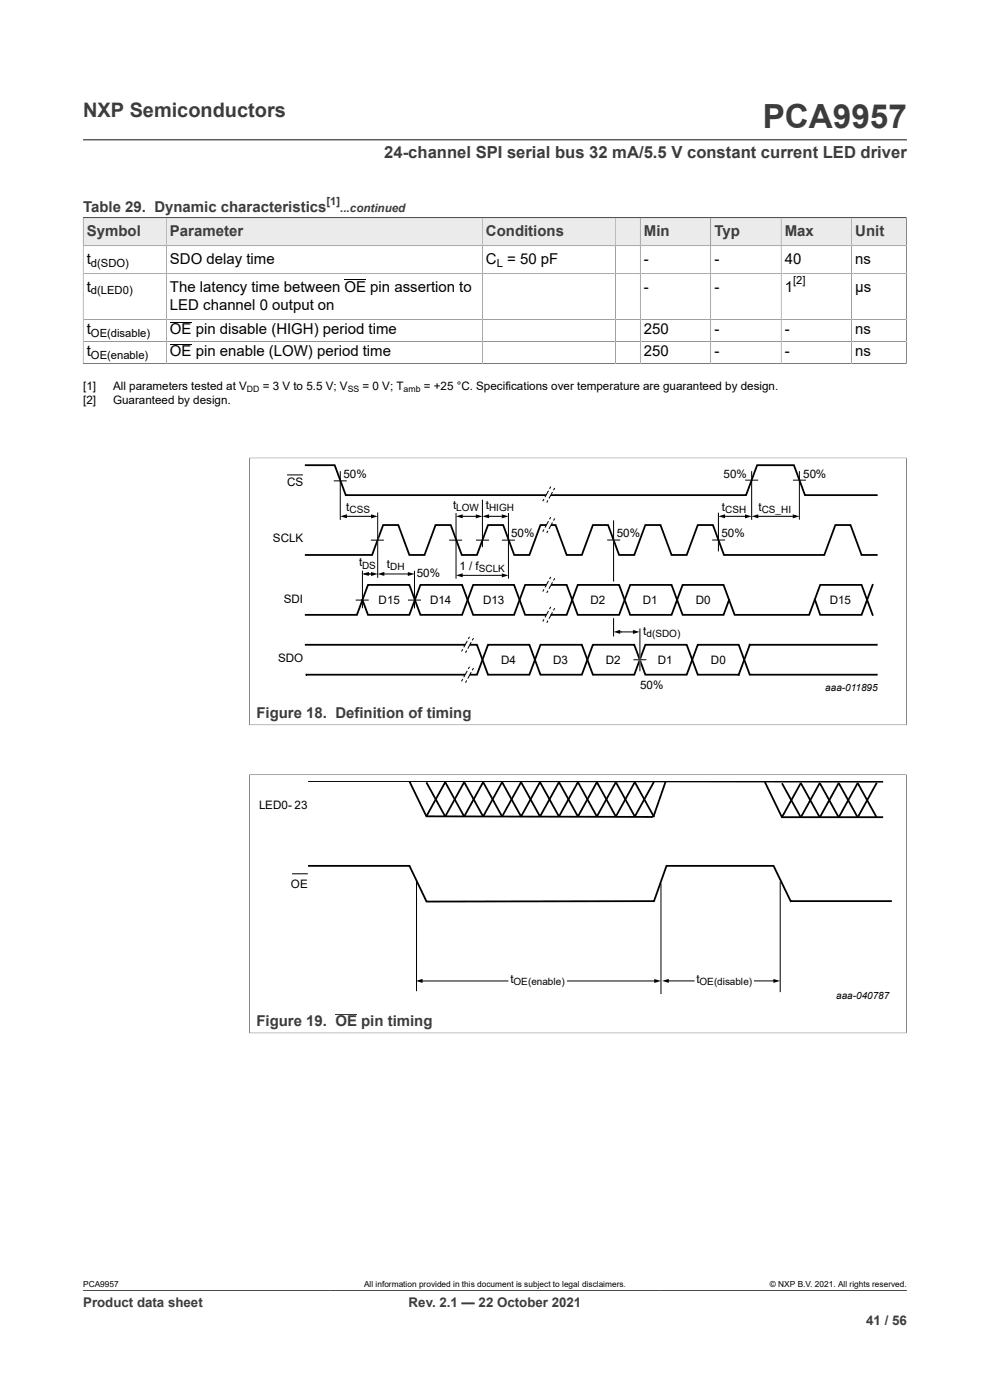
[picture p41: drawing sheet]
<svg xmlns="http://www.w3.org/2000/svg" width="210mm" height="297mm" viewBox="0 0 210 297" stroke-linecap="round" stroke-linejoin="round" font-family="sans-serif">
<defs><g id="words">
<text font-size="7.1" fill="#3c3c3c" x="161.8" y="27.2">PCA9957</text>
<text font-size="4.2" fill="#3c3c3c" x="17.6" y="24.8">NXP Semiconductors</text>
<text font-size="3.5" fill="#3c3c3c" x="81.5" y="33.5">24-channel SPI serial bus 32 mA/5.5 V constant current LED driver</text>
<g font-size="3.2" fill="#3c3c3c">
<text x="17.6" y="45.1">Table 29. Dynamic characteristics</text>
<text x="18.4" y="50">Symbol</text>
<text x="36.1" y="50">Parameter</text>
<text x="103.1" y="50">Conditions</text>
<text x="136.6" y="50">Min</text>
<text x="151.5" y="50">Typ</text>
<text x="166.5" y="50">Max</text>
<text x="181.4" y="50">Unit</text>
<text x="54.4" y="152.3">Figure 18. Definition of timing</text>
<text x="54.4" y="217.6">Figure 19. OE pin timing</text>
</g>
<g font-size="3.2">
<text x="18.4" y="55.9">t</text>
<text x="36.1" y="55.9">SDO delay time</text>
<text x="103.1" y="55.9">C = 50 pF</text>
<text x="136.6" y="55.9">-</text>
<text x="151.5" y="55.9">-</text>
<text x="166.5" y="55.9">40</text>
<text x="181.4" y="55.9">ns</text>
<text x="18.4" y="61.9">t</text>
<text x="36.1" y="61.9">The latency time between OE pin assertion to</text>
<text x="36.1" y="65.7">LED channel 0 output on</text>
<text x="136.6" y="61.9">-</text>
<text x="151.5" y="61.9">-</text>
<text x="166.5" y="61.9">1</text>
<text x="181.4" y="61.9">µs</text>
<text x="18.4" y="71">t</text>
<text x="36.1" y="71">OE pin disable (HIGH) period time</text>
<text x="136.6" y="71">250</text>
<text x="151.5" y="71">-</text>
<text x="166.5" y="71">-</text>
<text x="181.4" y="71">ns</text>
<text x="18.4" y="75.6">t</text>
<text x="36.1" y="75.6">OE pin enable (LOW) period time</text>
<text x="136.6" y="75.6">250</text>
<text x="151.5" y="75.6">-</text>
<text x="166.5" y="75.6">-</text>
<text x="181.4" y="75.6">ns</text>
</g>
<g font-size="2.8" fill="#3c3c3c">
<text x="17.6" y="277.3">Product data sheet</text>
<text x="86.7" y="277.3">Rev. 2.1 — 22 October 2021</text>
<text x="183.7" y="281">41 / 56</text>
</g>
<text font-size="2.5" fill="#3c3c3c" x="72.2" y="45.1">...continued</text>
<g font-size="2.5">
<text x="17.6" y="82.8">[1]</text>
<text x="24" y="82.8">All parameters tested at V</text>
<text x="55.7" y="82.8">= 3 V to 5.5 V; V</text>
<text x="76.9" y="82.8">= 0 V; T</text>
<text x="89.9" y="82.8">= +25 °C. Specifications over temperature are guaranteed by design.</text>
<text x="17.6" y="85.7">[2]</text>
<text x="24" y="85.7">Guaranteed by design.</text>
<text x="72.9" y="101.4">50%</text>
<text x="153.5" y="101.4">50%</text>
<text x="170.4" y="101.4">50%</text>
<text x="60.9" y="103">CS</text>
<text x="96.1" y="107.9">t</text>
<text x="103" y="107.9">t</text>
<text x="73.5" y="108.3">t</text>
<text x="108.4" y="113.9">50%</text>
<text x="130.9" y="113.9">50%</text>
<text x="153.1" y="113.9">50%</text>
<text x="153.1" y="108.3">t</text>
<text x="160.9" y="108.3">t</text>
<text x="57.9" y="115.1">SCLK</text>
<text x="76.2" y="120.1">t</text>
<text x="82.1" y="120.5">t</text>
<text x="88.4" y="122.4">50%</text>
<text x="97.5" y="120.9">1 / f</text>
<text x="60.2" y="127.8">SDI</text>
<text x="80.3" y="128.1">D15</text>
<text x="91.2" y="128.1">D14</text>
<text x="102.5" y="128.1">D13</text>
<text x="125.3" y="128.1">D2</text>
<text x="136.4" y="128.1">D1</text>
<text x="147.6" y="128.1">D0</text>
<text x="176" y="128.1">D15</text>
<text x="136.4" y="134.7">t</text>
<text x="59" y="140.5">SDO</text>
<text x="106.3" y="140.8">D4</text>
<text x="117.3" y="140.8">D3</text>
<text x="128.5" y="140.8">D2</text>
<text x="139.6" y="140.8">D1</text>
<text x="150.8" y="140.8">D0</text>
<text x="135.8" y="146.1">50%</text>
<text x="54.9" y="171.5">LED0- 23</text>
<text x="61.7" y="188.4">OE</text>
<text x="108.3" y="208.4">t</text>
<text x="147.7" y="208.4">t</text>
</g>
<text font-size="2.4" fill="#3c3c3c" x="69.3" y="43.4">[1]</text>
<g font-size="2.4">
<text x="19.3" y="56.5">d(SDO)</text>
<text x="105.4" y="56.5">L</text>
<text x="19.3" y="62.5">d(LED0)</text>
<text x="168.2" y="60.2">[2]</text>
<text x="19.3" y="71.6">OE(disable)</text>
<text x="19.3" y="76.2">OE(enable)</text>
</g>
<g font-size="2.1">
<text x="74.2" y="108.8">CSS</text>
<text x="96.8" y="108.4">LOW</text>
<text x="103.7" y="108.4">HIGH</text>
<text x="153.8" y="108.8">CSH</text>
<text x="161.6" y="108.8">CS_HI</text>
<text x="76.8" y="120.7">DS</text>
<text x="82.8" y="121">DH</text>
<text x="101.6" y="121.4">SCLK</text>
<text x="137.1" y="135.2">d(SDO)</text>
<text x="175.1" y="146.6">aaa-011895</text>
<text x="108.9" y="208.9">OE(enable)</text>
<text x="148.3" y="208.9">OE(disable)</text>
<text x="177.4" y="211.9">aaa-040787</text>
</g>
<g font-size="1.9">
<text x="52.4" y="83.2">DD</text>
<text x="73.8" y="83.2">SS</text>
<text x="85.6" y="83.2">amb</text>
</g>
<g font-size="1.8">
<text x="17.6" y="273.1">PCA9957</text>
<text x="77.2" y="273.1">All information provided in this document is subject to legal disclaimers.</text>
<text x="163.3" y="273.1">© NXP B.V. 2021. All rights reserved.</text>
</g>
</g></defs>
<path d="M17.6 29.7h174.8M17.6 46.2h174.7" fill="none" stroke="#3c3c3c" stroke-width=".21"/>
<path d="M17.7 46.3h17.5v5.8h-17.5z" fill="#ebebeb"/>
<path d="M17.6 46.2h17.7v5.9h-17.7z" fill="none" stroke="#3c3c3c" stroke-width=".21"/>
<path d="M35.3 46.3h66.9v5.8h-66.9z" fill="#ebebeb"/>
<path d="M35.3 46.2h67v5.9h-67z" fill="none" stroke="#3c3c3c" stroke-width=".21"/>
<path d="M102.4 46.3h28.1v5.8h-28.1z" fill="#ebebeb"/>
<path d="M102.3 46.2h28.2v5.9h-28.2z" fill="none" stroke="#3c3c3c" stroke-width=".21"/>
<path d="M130.6 46.3h5.1v5.8h-5.1z" fill="#ebebeb"/>
<path d="M130.5 46.2h5.3v5.9h-5.3z" fill="none" stroke="#3c3c3c" stroke-width=".21"/>
<path d="M135.9 46.3h14.8v5.8h-14.8z" fill="#ebebeb"/>
<path d="M135.8 46.2h15v5.9h-15z" fill="none" stroke="#3c3c3c" stroke-width=".21"/>
<path d="M150.8 46.3h14.8v5.8h-14.8z" fill="#ebebeb"/>
<path d="M150.8 46.2h14.9v5.9h-14.9z" fill="none" stroke="#3c3c3c" stroke-width=".21"/>
<path d="M165.8 46.3h14.8v5.8h-14.8z" fill="#ebebeb"/>
<path d="M165.7 46.2h14.9v5.9h-14.9z" fill="none" stroke="#3c3c3c" stroke-width=".21"/>
<path d="M180.7 46.3h11.5v5.8h-11.5z" fill="#ebebeb"/>
<g fill="none" stroke="#3c3c3c" stroke-width=".21">
<path d="M17.6 46.2h174.7v31M35.3 52.1v25M102.3 52.1v25M130.5 52.1v25M135.8 52.1v25M150.8 52.1v25M165.7 52.1v25M180.6 46.2v30.9M192.3 52.1h-174.7v25.1M192.3 58.1h-174.7M17.6 77.1h174.7M17.6 67.8h174.7"/>
<path d="M17.6 72.5h174.7M52.8 97.2h139.5M52.9 97.1v56.7M192.3 97.1v56.7M52.8 153.8h139.5"/>
</g>
<path d="M73.1 59.4h4.6M36.1 68.5h4.5M36.1 73.1h4.5M80.1 108.8v13.7M96.7 108.8v14M97.9 109.5h3.2M102.3 106v10.1M103.5 109.5h3.3M107.9 108.8v14M97.9 122.1h9.1" fill="none" stroke="#000" stroke-width=".21"/>
<path d="M64.9 117.7h14l2.4-6.3h3.2l2.3 6.3h3.2l2.4-6.3h3.2l2.4 6.3h3.2l2.3-6.3h3.2l2.4 6.3h3.2l2.3-6.3h3.3l2.3 6.3h3.2l2.4-6.3h3.2l2.3 6.3h3.2l2.4-6.3h3.2l2.4 6.3h3.2l2.3-6.3h3.2l2.4 6.3h21.2l2.4-6.3h3.2l2.4 6.3h3.2" fill="none" stroke="#000" stroke-width=".38"/>
<path d="M80.1 108.8v13.7" fill="none" stroke="#fefefe" stroke-width=".21"/>
<path d="M96.7 109.5l1.5-.4v.8zM100.9 109.1l1.4 .4-1.4 .5zM102.3 109.5l1.4-.4v.8zM106.4 109.1l1.5 .4-1.5 .5zM96.7 122.1l1.5-.5v.9zM106.4 121.6l1.5 .5-1.5 .4z" fill="#000"/>
<path d="M116.8 109.7l.9 .3-1.7 3.1-.9-.3z" fill="#fefefe"/>
<g fill="none" stroke="#000" stroke-width=".21">
<path d="M72.2 100v10.3M60.9 100.8h3.3M73.3 109.5h5.8M115.4 112.3l-.3 .5M116.2 112.6l-.2 .5M116.3 110.6l-.7 1.3M116.8 109.7l-.2 .5M117.2 110.8l-.7 1.4M117.7 110l-.3 .4M76.9 121.1v7.9M77.3 121.8h1.7M81.2 121.8h5.7"/>
<path d="M87.9 121.1v8"/>
</g>
<path d="M72.2 109.5l1.4-.4v.8zM78.7 109.1l1.4 .4-1.4 .5zM76.8 121.8l1.4-.5v.9zM78.7 121.3l1.4 .5-1.4 .4zM80.1 121.8l1.4-.5v.9zM86.5 121.3l1.4 .5-1.4 .4z" fill="#000"/>
<path d="M76.9 121.1v7.9M87.9 121.1v8" fill="none" stroke="#fefefe" stroke-width=".21"/>
<path d="M64.9 130.4h10.8l2.4-6.3h8.7l2.4 6.3h8.8l2.4-6.3h8.6l2.4 6.3h4.8M116.4 124.1h-5.1l-2.3 6.3h-8.6l-2.4-6.3h-8.8l-2.4 6.3h-8.7l-1.2-3.1M117 124.1h3.2l2.3 6.3h8.8l2.4-6.3h8.8l2.3 6.3h8.7l1.2-3.1" fill="none" stroke="#000" stroke-width=".38"/>
<path d="M116.8 122.4l.9 .3-1.7 3.1-.9-.3z" fill="#fefefe"/>
<path d="M115.4 125l-.3 .5M116.2 125.3l-.2 .5M116.3 123.3l-.7 1.3M116.8 122.4l-.2 .5M117.2 123.5l-.7 1.4M117.7 122.7l-.3 .4" fill="none" stroke="#000" stroke-width=".21"/>
<path d="M116.8 128.7l.9 .3-1.7 3.1-.9-.3z" fill="#fefefe"/>
<path d="M159.4 100v10.3M169.6 100v10.2M152.4 108.8v8.2M153.5 109.5h4.9M160.6 109.5h8M115.4 131.4l-.3 .4M116.2 131.7l-.2 .4M116.3 129.6l-.7 1.4M116.8 128.7l-.2 .5M117.2 129.9l-.7 1.4M117.7 129l-.3 .5" fill="none" stroke="#000" stroke-width=".21"/>
<path d="M152.4 109.5l1.4-.4v.8zM158 109.1l1.4 .4-1.4 .5zM159.4 109.5l1.5-.4v.8zM168.2 109.1l1.4 .4-1.4 .5z" fill="#000"/>
<path d="M64.9 98.7h6.1l2.3 6.3h85l2.3-6.3h7.8l2.4 6.3h15.2M64.9 136.8h36.3l2.3 6.3h8.8l2.3-6.3h8.8l2.4 6.3h8.7l2.4-6.3h8.8l2.3 6.3h8.7l2.3-6.3h27M117 130.4h3.2l2.4-6.3h8.7l2.4 6.3h8.8l2.3-6.3h8.7l2.3 6.3h15.8l2.4-6.3h8.8l2.3 6.3M185.1 124.1l-2.3 6.3h-8.8l-1.2-3.3M64.9 143.1h36.3l2.3-6.3h8.8l2.3 6.3h8.8l2.4-6.3h8.7l2.4 6.3h8.8l2.3-6.3h8.7l2.3 6.3h27" fill="none" stroke="#000" stroke-width=".38"/>
<path d="M99.6 141.4l.8 .3-1.7 3.1-.8-.3z" fill="#fefefe"/>
<path d="M98.2 144.1l-.3 .4M99 144.4l-.3 .4M99.1 142.3l-.7 1.4M99.6 141.4l-.3 .5M100 142.6l-.8 1.4M100.4 141.7l-.2 .5" fill="none" stroke="#000" stroke-width=".21"/>
<path d="M99.6 135.1l.8 .3-1.7 3.1-.8-.3z" fill="#fefefe"/>
<g fill="none" stroke="#000" stroke-width=".21">
<path d="M70.8 102h2.8M78.7 114.6h2.7M95.3 114.6h2.7M101 114.6h2.7M106.5 114.6h2.7M128.8 114.6h2.8M130.2 110.4v13M151 114.6h2.8M158.1 101.9h2.7M168.2 101.9h2.7M75.5 127.3h2.7M86.5 127.3h2.8"/>
<path d="M98.2 137.7l-.3 .5M99 138l-.3 .5M99.1 136l-.7 1.3M99.6 135.1l-.3 .5M100 136.2l-.8 1.4M100.4 135.4l-.2 .4M130.2 131.1v3.9M131.3 134.1h3.2M134.5 140h2.5M135.7 133.3v9.1"/>
</g>
<path d="M130.2 110.4v13M130.2 131.1v3.9M134.5 140h2.5M135.7 133.3v9.1" fill="none" stroke="#fefefe" stroke-width=".21"/>
<path d="M130.2 134.1l1.4-.5v.9zM134.3 133.6l1.4 .5-1.4 .4z" fill="#000"/>
<path d="M116.8 103.2l.9 .3-1.7 3.1-.9-.3z" fill="#fefefe"/>
<g fill="none" stroke="#000" stroke-width=".21">
<path d="M115.4 105.9l-.3 .4M116.2 106.2l-.2 .4M116.3 104.1l-.7 1.4M116.8 103.2l-.2 .5M117.2 104.4l-.7 1.3M117.7 103.5l-.3 .5M61.9 185.4h3.4M88.4 186.8v23.5M140.2 187.4v23.5M165.5 187v23.5M89.4 208.1h18.3M120.4 208.1h18.6"/>
<path d="M141.6 208.1h5.6M160 208.1h4.3"/>
</g>
<path d="M52.8 164.4h139.5M52.9 164.3v54.9M192.3 164.3v54.9M52.8 219.1h139.5M71.1 215.1h4.6M17.6 273.8h174.8" fill="none" stroke="#3c3c3c" stroke-width=".21"/>
<g fill="none" stroke="#000" stroke-width=".38">
<path d="M65.3 165.7h21.5M86.8 165.7l100.5 .1M86.8 165.7l3.6 7.5 48.2 .1 2.6-7.6M90.4 166l4.1 7.3M94.5 165.9l-4.1 7.3M94.5 166l4 7.3M98.5 165.9l-4 7.3M98.5 166l4 7.3M102.5 165.9l-4 7.3M102.5 166l4 7.3M106.5 165.9l-4 7.3M106.5 166l4.1 7.3"/>
<path d="M110.6 165.9l-4.1 7.3M110.6 166l4 7.3M114.6 165.9l-4 7.3M114.6 166l4 7.3M118.6 165.9l-4 7.3M118.6 166l4 7.3M122.6 165.9l-4 7.3M122.6 166l4 7.3M126.6 165.9l-4 7.3M126.6 166l4.1 7.3M130.7 165.9l-4.1 7.3M130.7 166l4 7.3"/>
<path d="M134.7 165.9l-4 7.3M134.7 166l4 7.3M138.7 165.9l-4 7.3M162.2 165.9l3.7 7.5h21.4M165.9 166.2l4 7.3M169.9 166.1l-4 7.3M169.9 166.2l4 7.3M173.9 166.1l-4 7.3M173.9 166.2l4 7.3M177.9 166.1l-4 7.3M177.9 166.2l4.1 7.3M182 166.1l-4.1 7.3"/>
<path d="M182 166.2l4 7.3M186 166.1l-4 7.3M65.3 183.7h21.6l3.6 7.6 48.2-.1 2.7-7.5h22.7l3.6 7.5h21.5"/>
</g>
<path d="M88.2 208.1l1.4-.4v.8zM138.8 207.7l1.4 .4-1.4 .4zM140.4 208.1l1.5-.4v.8zM164.1 207.7l1.4 .4-1.4 .4z" fill="#000"/>
<use href="#words"/>
</svg>
